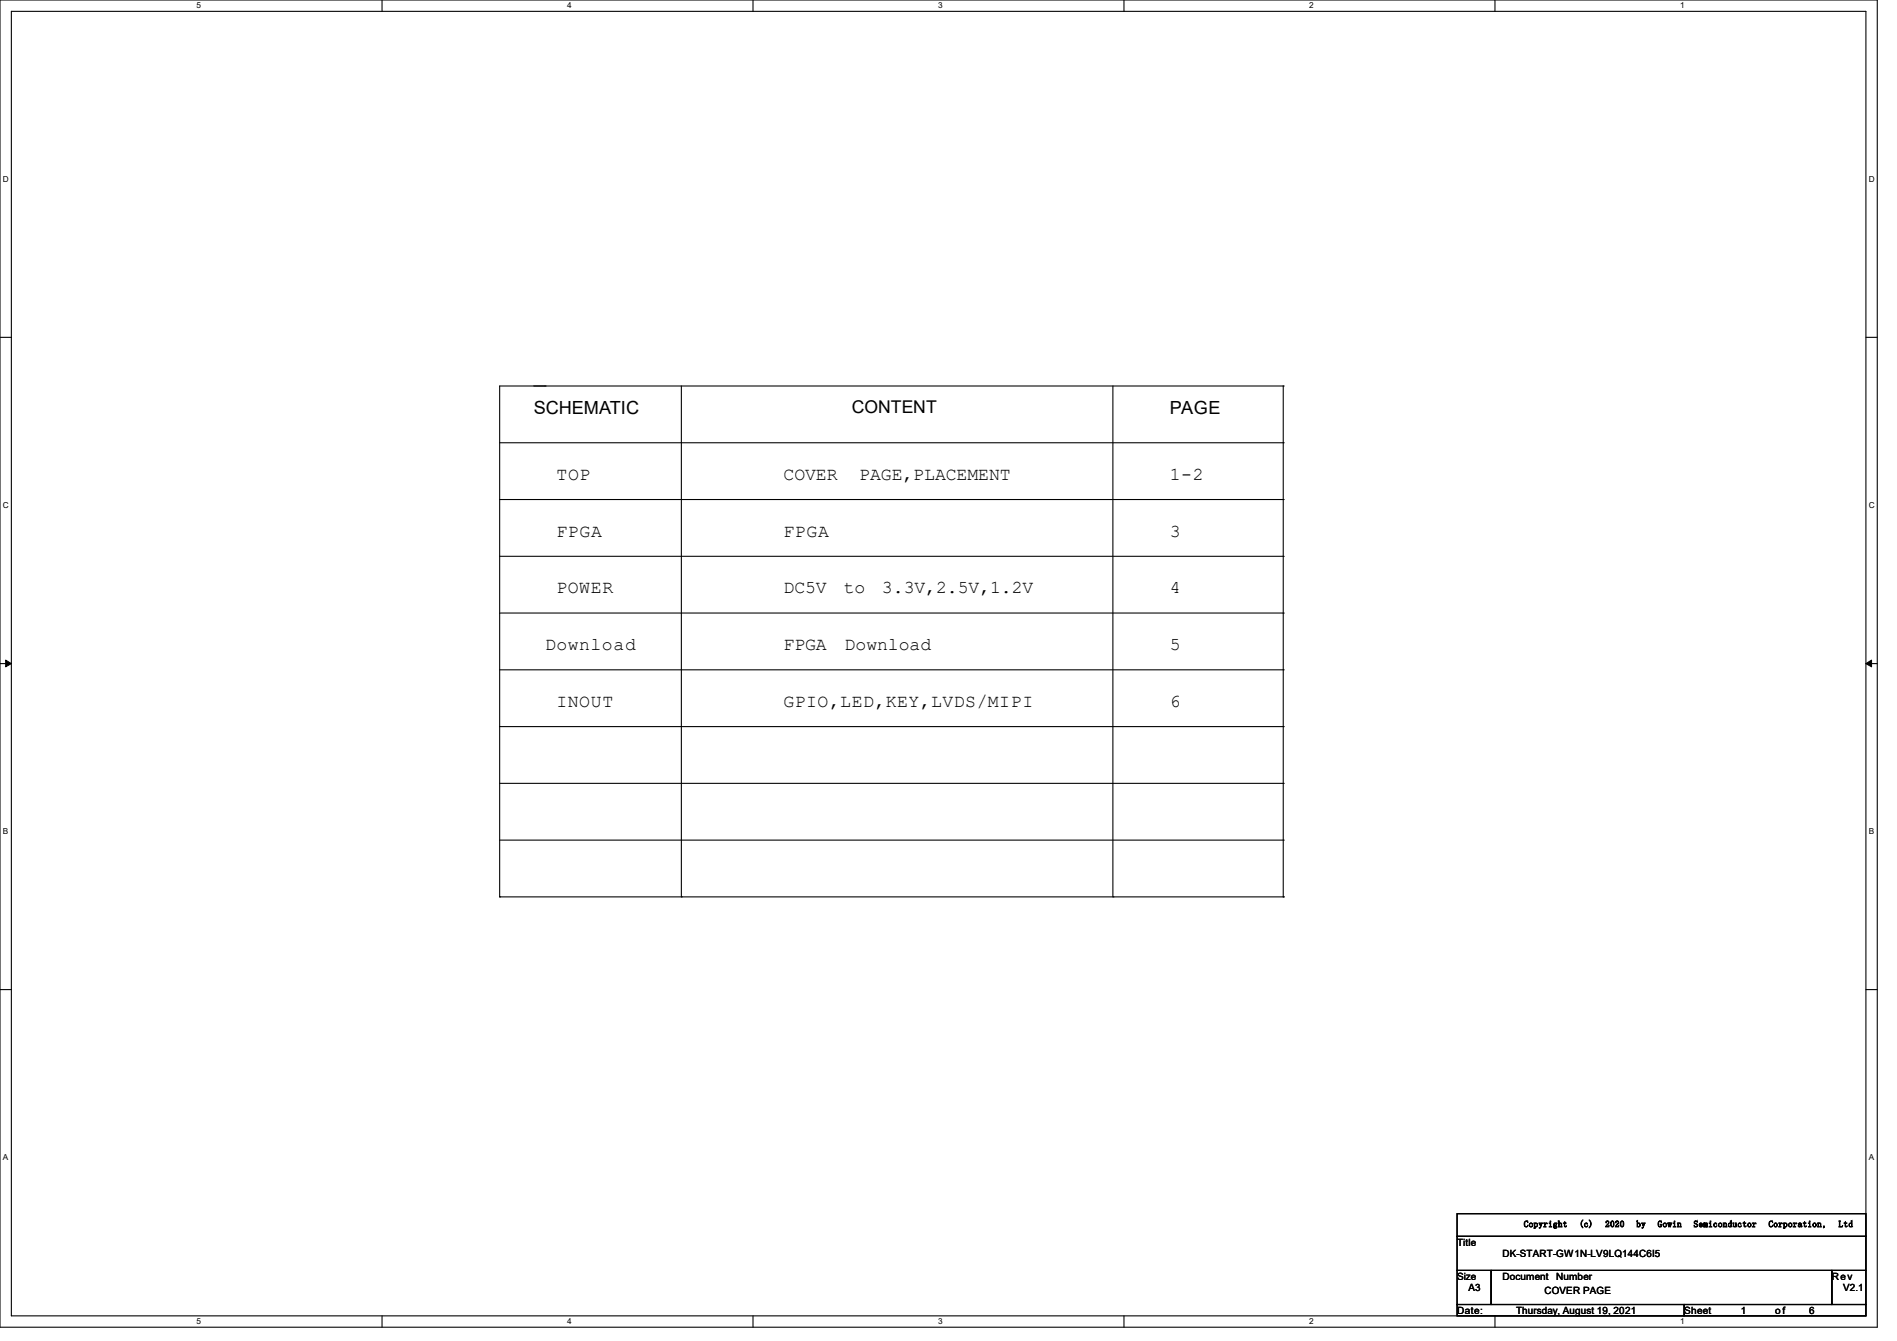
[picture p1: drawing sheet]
<svg xmlns="http://www.w3.org/2000/svg" width="297mm" height="210mm" viewBox="0 0 297 210" stroke-linecap="round" stroke-linejoin="round" font-family="sans-serif">
<defs><g id="words">
<g font-size="2.8">
<text x="83.6" y="64.8">SCHEMATIC</text>
<text x="133.3" y="64.7">CONTENT</text>
<text x="183.1" y="64.8">PAGE</text>
<text x="87.1" y="75.1">TOP</text>
<text x="122.7" y="75.1">COVER</text>
<text x="134.5" y="75.1">PAGE,PLACEMENT</text>
<text x="183.1" y="75.1">1-2</text>
<text x="87.1" y="84">FPGA</text>
<text x="122.7" y="84">FPGA</text>
<text x="183.1" y="84">3</text>
<text x="87.1" y="92.9">POWER</text>
<text x="122.7" y="92.9">DC5V</text>
<text x="132.1" y="92.9">to</text>
<text x="138.1" y="92.9">3.3V,2.5V,1.2V</text>
<text x="183.1" y="92.9">4</text>
<text x="85.3" y="101.8">Download</text>
<text x="122.7" y="101.8">FPGA</text>
<text x="132.2" y="101.8">Download</text>
<text x="183.1" y="101.8">5</text>
<text x="87.1" y="110.7">INOUT</text>
<text x="122.7" y="110.7">GPIO,LED,KEY,LVDS/MIPI</text>
<text x="183.1" y="110.7">6</text>
</g>
<g font-size="1.6">
<text x="228.1" y="195.1">Title</text>
<text x="235.2" y="196.8">DK-START-GW1N-LV9LQ144C6I5</text>
<text x="228.1" y="200.4">Size</text>
<text x="229.9" y="202.2">A3</text>
<text x="235.2" y="200.4">Document</text>
<text x="241.8" y="202.7">COVER PAGE</text>
<text x="243.7" y="200.4">Number</text>
<text x="286.8" y="200.4">Rev</text>
<text x="288.6" y="202.2">V2.1</text>
<text x="228.1" y="205.7">Date:</text>
<text x="237.4" y="205.7">Thursday, August 19, 2021</text>
<text x="263.7" y="205.7">Sheet</text>
<text x="272.6" y="205.7">1</text>
<text x="277.9" y="205.7">o f</text>
<text x="283.2" y="205.7">6</text>
</g>
<g font-size="1.4">
<text x="238.6" y="192.2">Copyright</text>
<text x="247.2" y="192.2">(c)</text>
<text x="251.3" y="192.2">2020</text>
<text x="256.2" y="192.2">by</text>
<text x="259.5" y="192.2">Gowin</text>
<text x="265.2" y="192.2">Semiconductor</text>
<text x="276.9" y="192.2">Corporation,</text>
<text x="287.9" y="192.2">Ltd</text>
</g>
<g font-size="1.3">
<text x="30.8" y="1.3">5</text>
<text x="88.8" y="1.3">4</text>
<text x="146.9" y="1.3">3</text>
<text x="205" y="1.3">2</text>
<text x="263.1" y="1.3">1</text>
<text x=".5" y="28.4">D</text>
<text x="292.6" y="28.4">D</text>
<text x=".5" y="79.5">C</text>
<text x="292.6" y="79.5">C</text>
<text x=".5" y="130.6">B</text>
<text x="292.6" y="130.6">B</text>
<text x=".5" y="181.7">A</text>
<text x="292.6" y="181.7">A</text>
<text x="30.8" y="207.4">5</text>
<text x="88.8" y="207.4">4</text>
<text x="146.9" y="207.4">3</text>
<text x="205" y="207.4">2</text>
<text x="263.1" y="207.4">1</text>
</g>
</g></defs>
<path d="M0 0h293.9v207.9h-293.9zM1.8 1.8h290.3v204.3h-290.3z" fill="none" stroke="#000" stroke-width=".17"/>
<g fill="#fff">
<path d="M30.8 .2h.7v1.4h-.7z"/>
<path d="M30.8 206.2h.7v1.4h-.7z"/>
</g>
<path d="M59.8 0v1.8M59.8 206.1v1.8" fill="none" stroke="#000" stroke-width=".17"/>
<g fill="#fff">
<path d="M88.8 .2h.7v1.4h-.7z"/>
<path d="M88.8 206.2h.7v1.4h-.7z"/>
</g>
<path d="M117.9 0v1.8M117.9 206.1v1.8" fill="none" stroke="#000" stroke-width=".17"/>
<g fill="#fff">
<path d="M146.9 .2h.7v1.4h-.7z"/>
<path d="M146.9 206.2h.7v1.4h-.7z"/>
</g>
<path d="M176 0v1.8M176 206.1v1.8" fill="none" stroke="#000" stroke-width=".17"/>
<g fill="#fff">
<path d="M205 .2h.7v1.4h-.7z"/>
<path d="M205 206.2h.7v1.4h-.7z"/>
</g>
<path d="M234.1 0v1.8M234.1 206.1v1.8" fill="none" stroke="#000" stroke-width=".17"/>
<g fill="#fff">
<path d="M263.1 .2h.6v1.4h-.6z"/>
<path d="M263.1 206.2h.6v1.4h-.6z"/>
<path d="M.5 27.3h.9v1.4h-.9z"/>
<path d="M292.6 27.3h.9v1.4h-.9z"/>
<path d="M.5 78.4h.9v1.4h-.9z"/>
<path d="M292.6 78.4h.9v1.4h-.9z"/>
</g>
<path d="M0 52.8h1.8M292.1 52.8h1.8" fill="none" stroke="#000" stroke-width=".17"/>
<g fill="#fff">
<path d="M.5 129.5h.8v1.4h-.8z"/>
<path d="M292.6 129.5h.8v1.4h-.8z"/>
</g>
<path d="M0 103.9h1.8M292.1 103.9h1.8" fill="none" stroke="#000" stroke-width=".17"/>
<path d="M.9 103.4l.9 .5-.9 .5zM292.1 103.9l.9-.5v1z" fill="#000" stroke="#000" stroke-width=".16"/>
<g fill="#fff">
<path d="M.5 180.5h.8v1.4h-.8z"/>
<path d="M292.6 180.5h.8v1.4h-.8z"/>
</g>
<g fill="none" stroke="#000" stroke-width=".17">
<path d="M78.2 69.3h122.7M78.2 78.2h122.7M85.3 60.5h.1M106.7 60.5v80M174.2 60.5v80M200.9 60.5h.1M200.9 69.3h.1M200.9 78.2h.1M200.9 60.5h-122.7v80M200.9 60.5v80M78.2 87.1h122.7M78.2 96h122.7"/>
<path d="M200.9 87.1h.1M200.9 96h.1M78.2 104.9h122.7M78.2 113.8h122.7M200.9 104.9h.1M200.9 113.8h.1M78.2 122.7h122.7M78.2 131.6h122.7M200.9 122.7h.1M200.9 131.6h.1M0 155h1.8M78.2 140.5h.1"/>
<path d="M78.2 140.5h122.7M106.7 140.5h.1M174.2 140.5h.1M200.9 140.5h.1M292.1 155h1.8M228.1 190.1h64v3.5h-64zM228.1 193.6h64v5.4h-64zM228.1 199h5.4v5.3h-5.4zM233.5 199h53.3v5.3h-53.3zM286.8 199h5.3v5.3h-5.3zM228.1 204.3h35.6v1.8h-35.6zM263.7 204.3h28.4v1.8h-28.4z"/>
</g>
<use href="#words"/>
</svg>
